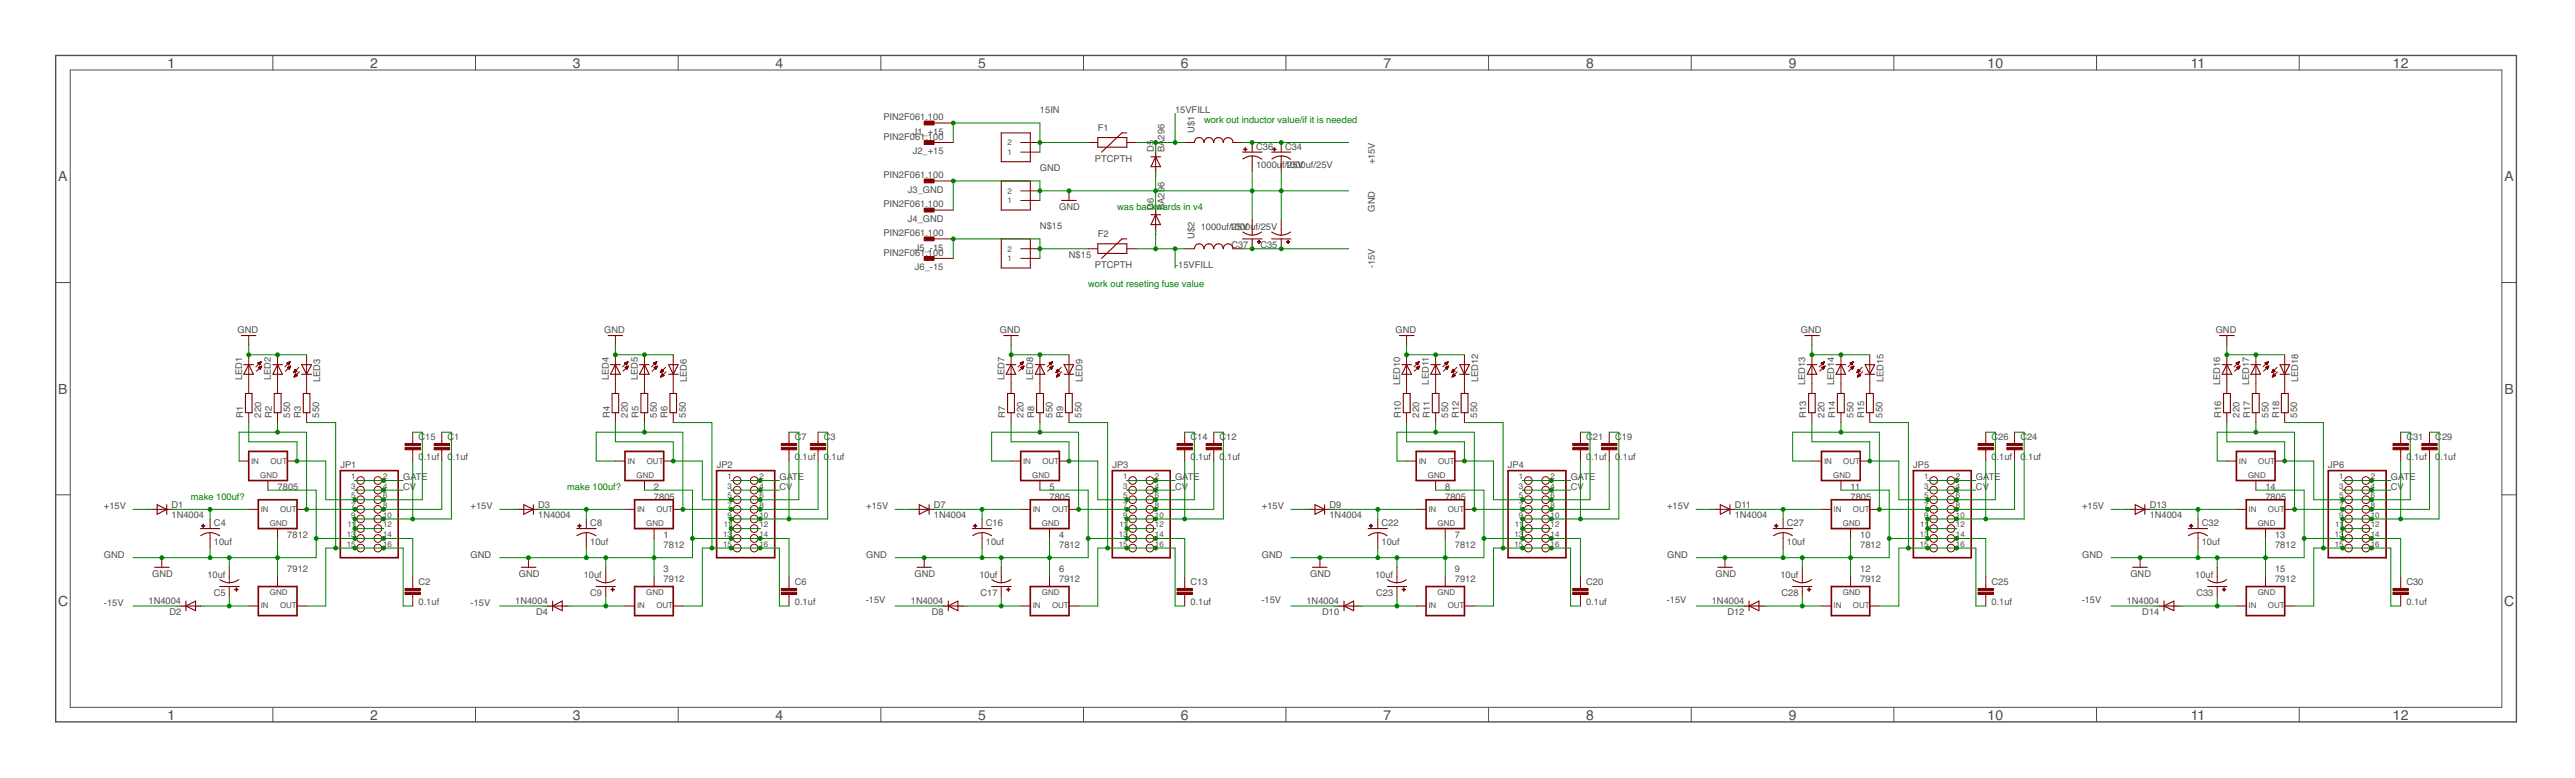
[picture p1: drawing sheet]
<svg xmlns="http://www.w3.org/2000/svg" width="199mm" height="60mm" viewBox="0 0 199 60" stroke-linecap="round" stroke-linejoin="round" font-family="sans-serif">
<defs><g id="words">
<g font-size="1.1" fill="#505050">
<text x="12.9" y="5.2">1</text>
<text x="28.6" y="5.2">2</text>
<text x="44.2" y="5.2">3</text>
<text x="59.9" y="5.2">4</text>
<text x="75.5" y="5.2">5</text>
<text x="91.1" y="5.2">6</text>
<text x="106.8" y="5.2">7</text>
<text x="122.4" y="5.2">8</text>
<text x="138.1" y="5.2">9</text>
<text x="153.4" y="5.2">10</text>
<text x="169.1" y="5.2">11</text>
<text x="184.7" y="5.2">12</text>
<text x="4.5" y="14">A</text>
<text x="193.3" y="14">A</text>
<text x="4.5" y="30.3">B</text>
<text x="193.3" y="30.3">B</text>
<text x="4.5" y="46.7">C</text>
<text x="193.3" y="46.7">C</text>
<text x="12.9" y="55.5">1</text>
<text x="28.6" y="55.5">2</text>
<text x="44.2" y="55.5">3</text>
<text x="59.9" y="55.5">4</text>
<text x="75.5" y="55.5">5</text>
<text x="91.1" y="55.5">6</text>
<text x="106.8" y="55.5">7</text>
<text x="122.4" y="55.5">8</text>
<text x="138.1" y="55.5">9</text>
<text x="153.4" y="55.5">10</text>
<text x="169.1" y="55.5">11</text>
<text x="184.7" y="55.5">12</text>
</g>
<g font-size=".7" fill="#505050">
<text x="68.2" y="9.3">PIN2F061.100</text>
<text x="68.2" y="10.8">PIN2F061.100</text>
<text x="70.4" y="10.4">J1_+15</text>
<text x="70.4" y="11.9">J2_+15</text>
<text x="80.3" y="8.7">15IN</text>
<text x="84.7" y="10.1">F1</text>
<text x="89.1" y="11.7" transform="rotate(-90 89.1 11.7)">D5</text>
<text x="89.9" y="11.7" transform="rotate(-90 89.9 11.7)">BA296</text>
<text x="90.7" y="8.7">15VFILL</text>
<text x="92.2" y="10.2" transform="rotate(-90 92.2 10.2)">U$1</text>
<text x="97" y="11.5">C36</text>
<text x="99.2" y="11.5">C34</text>
<text x="68.2" y="13.7">PIN2F061.100</text>
<text x="68.2" y="16">PIN2F061.100</text>
<text x="70.1" y="14.9">J3_GND</text>
<text x="70.1" y="17.1">J4_GND</text>
<text x="80.3" y="13.2">GND</text>
<text x="80.3" y="17.7">N$15</text>
<text x="81.8" y="16.2">GND</text>
<text x="84.5" y="12.5">PTCPTH</text>
<text x="89.1" y="16.2" transform="rotate(-90 89.1 16.2)">D6</text>
<text x="89.9" y="16.2" transform="rotate(-90 89.9 16.2)">BA296</text>
<text x="92.7" y="17.7">1000uf/12050V0uf/25V</text>
<text x="97" y="13">1000uf/12050V0uf/25V</text>
<text x="106.1" y="16.3" transform="rotate(-90 106.1 16.3)">GND</text>
<text x="106.1" y="12.7" transform="rotate(-90 106.1 12.7)">+15V</text>
<text x="68.2" y="18.2">PIN2F061.100</text>
<text x="68.2" y="19.7">PIN2F061.100</text>
<text x="70.6" y="19.3">J5_-15</text>
<text x="70.6" y="20.8">J6_-15</text>
<text x="82.5" y="19.9">N$15</text>
<text x="84.5" y="20.7">PTCPTH</text>
<text x="84.7" y="18.3">F2</text>
<text x="90.7" y="20.7">-15VFILL</text>
<text x="92.2" y="18.4" transform="rotate(-90 92.2 18.4)">U$2</text>
<text x="95" y="19.1">C37</text>
<text x="97.3" y="19.1">C35</text>
<text x="106.1" y="20.7" transform="rotate(-90 106.1 20.7)">-15V</text>
<text x="18.3" y="25.7">GND</text>
<text x="18.7" y="29.3" transform="rotate(-90 18.7 29.3)">LED1</text>
<text x="20.9" y="29.3" transform="rotate(-90 20.9 29.3)">LED2</text>
<text x="24.7" y="29.4" transform="rotate(-90 24.7 29.4)">LED3</text>
<text x="46.6" y="25.7">GND</text>
<text x="47" y="29.3" transform="rotate(-90 47 29.3)">LED4</text>
<text x="49.2" y="29.3" transform="rotate(-90 49.2 29.3)">LED5</text>
<text x="53" y="29.4" transform="rotate(-90 53 29.4)">LED6</text>
<text x="77.2" y="25.7">GND</text>
<text x="77.5" y="29.3" transform="rotate(-90 77.5 29.3)">LED7</text>
<text x="79.8" y="29.3" transform="rotate(-90 79.8 29.3)">LED8</text>
<text x="83.5" y="29.4" transform="rotate(-90 83.5 29.4)">LED9</text>
<text x="107.7" y="25.7">GND</text>
<text x="108.1" y="29.7" transform="rotate(-90 108.1 29.7)">LED10</text>
<text x="110.3" y="29.6" transform="rotate(-90 110.3 29.6)">LED11</text>
<text x="114.1" y="29.4" transform="rotate(-90 114.1 29.4)">LED12</text>
<text x="139" y="25.7">GND</text>
<text x="139.3" y="29.7" transform="rotate(-90 139.3 29.7)">LED13</text>
<text x="141.6" y="29.7" transform="rotate(-90 141.6 29.7)">LED14</text>
<text x="145.4" y="29.4" transform="rotate(-90 145.4 29.4)">LED15</text>
<text x="171" y="25.7">GND</text>
<text x="171.4" y="29.7" transform="rotate(-90 171.4 29.7)">LED16</text>
<text x="173.6" y="29.7" transform="rotate(-90 173.6 29.7)">LED17</text>
<text x="177.4" y="29.4" transform="rotate(-90 177.4 29.4)">LED18</text>
<text x="18.8" y="32.2" transform="rotate(-90 18.8 32.2)">R1</text>
<text x="20.2" y="32.2" transform="rotate(-90 20.2 32.2)">220</text>
<text x="21" y="32.2" transform="rotate(-90 21 32.2)">R2</text>
<text x="22.4" y="32.2" transform="rotate(-90 22.4 32.2)">550</text>
<text x="23.2" y="32.2" transform="rotate(-90 23.2 32.2)">R3</text>
<text x="24.6" y="32.2" transform="rotate(-90 24.6 32.2)">550</text>
<text x="32.3" y="35.4">0</text>
<text x="32.3" y="33.9">C15</text>
<text x="32.7" y="35.4">.1uf</text>
<text x="34.5" y="35.4">0</text>
<text x="34.5" y="33.9">C</text>
<text x="34.9" y="35.4">.1uf</text>
<text x="35.1" y="33.9">1</text>
<text x="47.1" y="32.2" transform="rotate(-90 47.1 32.2)">R4</text>
<text x="48.5" y="32.2" transform="rotate(-90 48.5 32.2)">220</text>
<text x="49.3" y="32.2" transform="rotate(-90 49.3 32.2)">R5</text>
<text x="50.7" y="32.2" transform="rotate(-90 50.7 32.2)">550</text>
<text x="51.5" y="32.2" transform="rotate(-90 51.5 32.2)">R6</text>
<text x="52.9" y="32.2" transform="rotate(-90 52.9 32.2)">550</text>
<text x="61.4" y="35.4">0</text>
<text x="61.4" y="33.9">C</text>
<text x="61.8" y="35.4">.1uf</text>
<text x="61.9" y="33.9">7</text>
<text x="63.6" y="35.4">0</text>
<text x="63.6" y="33.9">C3</text>
<text x="64" y="35.4">.1uf</text>
<text x="77.6" y="32.2" transform="rotate(-90 77.6 32.2)">R7</text>
<text x="79" y="32.2" transform="rotate(-90 79 32.2)">220</text>
<text x="79.8" y="32.2" transform="rotate(-90 79.8 32.2)">R8</text>
<text x="81.2" y="32.2" transform="rotate(-90 81.2 32.2)">550</text>
<text x="82.1" y="32.2" transform="rotate(-90 82.1 32.2)">R9</text>
<text x="83.5" y="32.2" transform="rotate(-90 83.5 32.2)">550</text>
<text x="91.9" y="35.4">0</text>
<text x="91.9" y="33.9">C14</text>
<text x="92.3" y="35.4">.1uf</text>
<text x="94.1" y="35.4">0</text>
<text x="94.1" y="33.9">C</text>
<text x="94.5" y="35.4">.1uf</text>
<text x="94.6" y="33.9">12</text>
<text x="108.1" y="32.2" transform="rotate(-90 108.1 32.2)">R10</text>
<text x="109.5" y="32.2" transform="rotate(-90 109.5 32.2)">220</text>
<text x="110.4" y="32.2" transform="rotate(-90 110.4 32.2)">R11</text>
<text x="111.8" y="32.2" transform="rotate(-90 111.8 32.2)">550</text>
<text x="112.6" y="32.2" transform="rotate(-90 112.6 32.2)">R12</text>
<text x="114" y="32.2" transform="rotate(-90 114 32.2)">550</text>
<text x="122.4" y="35.4">0</text>
<text x="122.4" y="33.9">C</text>
<text x="122.8" y="35.4">.1uf</text>
<text x="122.9" y="33.9">21</text>
<text x="124.7" y="35.4">0</text>
<text x="124.7" y="33.9">C19</text>
<text x="125.1" y="35.4">.1uf</text>
<text x="139.4" y="32.2" transform="rotate(-90 139.4 32.2)">R13</text>
<text x="140.8" y="32.2" transform="rotate(-90 140.8 32.2)">220</text>
<text x="141.6" y="32.2" transform="rotate(-90 141.6 32.2)">R14</text>
<text x="143.1" y="32.2" transform="rotate(-90 143.1 32.2)">550</text>
<text x="143.9" y="32.2" transform="rotate(-90 143.9 32.2)">R15</text>
<text x="145.3" y="32.2" transform="rotate(-90 145.3 32.2)">550</text>
<text x="153.7" y="35.4">0</text>
<text x="153.7" y="33.9">C</text>
<text x="154.1" y="35.4">.1uf</text>
<text x="154.2" y="33.9">26</text>
<text x="155.9" y="35.4">0</text>
<text x="155.9" y="33.9">C24</text>
<text x="156.3" y="35.4">.1uf</text>
<text x="171.4" y="32.2" transform="rotate(-90 171.4 32.2)">R16</text>
<text x="172.8" y="32.2" transform="rotate(-90 172.8 32.2)">220</text>
<text x="173.7" y="32.2" transform="rotate(-90 173.7 32.2)">R17</text>
<text x="175.1" y="32.2" transform="rotate(-90 175.1 32.2)">550</text>
<text x="175.9" y="32.2" transform="rotate(-90 175.9 32.2)">R18</text>
<text x="177.3" y="32.2" transform="rotate(-90 177.3 32.2)">550</text>
<text x="185.7" y="35.4">0</text>
<text x="185.7" y="33.9">C</text>
<text x="186.1" y="35.4">.1uf</text>
<text x="186.3" y="33.9">31</text>
<text x="188" y="35.4">0</text>
<text x="188" y="33.9">C29</text>
<text x="188.4" y="35.4">.1uf</text>
<text x="8" y="39.3">+15V</text>
<text x="13.2" y="39.9">1N4004</text>
<text x="13.2" y="39.1">D1</text>
<text x="16.5" y="42">10uf</text>
<text x="16.5" y="40.6">C4</text>
<text x="21.4" y="37.8">7805</text>
<text x="22.2" y="41.5">7812</text>
<text x="26.3" y="36.1">JP1</text>
<text x="31.1" y="37.8">CV</text>
<text x="31.1" y="37">GATE</text>
<text x="36.3" y="39.3">+15V</text>
<text x="41.5" y="39.9">1N4004</text>
<text x="41.5" y="39.1">D3</text>
<text x="45.6" y="42">10uf</text>
<text x="45.6" y="40.6">C8</text>
<text x="50.5" y="38.5">7805</text>
<text x="50.5" y="37.8">2</text>
<text x="51.2" y="41.5">1</text>
<text x="55.3" y="36.1">JP2</text>
<text x="60.2" y="37.8">CV</text>
<text x="60.2" y="37">GATE</text>
<text x="66.9" y="39.3">+15V</text>
<text x="72.1" y="39.9">1N4004</text>
<text x="72.1" y="39.1">D7</text>
<text x="76.1" y="42">10uf</text>
<text x="76.1" y="40.6">C16</text>
<text x="81" y="38.5">7805</text>
<text x="81" y="37.8">5</text>
<text x="81.8" y="41.5">4</text>
<text x="85.9" y="36.1">JP3</text>
<text x="90.7" y="37.8">CV</text>
<text x="90.7" y="37">GATE</text>
<text x="97.4" y="39.3">+15V</text>
<text x="102.6" y="39.9">1N4004</text>
<text x="102.6" y="39.1">D9</text>
<text x="106.6" y="42">10uf</text>
<text x="106.6" y="40.6">C22</text>
<text x="111.5" y="38.5">7805</text>
<text x="111.5" y="37.8">8</text>
<text x="112.3" y="41.5">7</text>
<text x="116.4" y="36.1">JP4</text>
<text x="121.2" y="37.8">CV</text>
<text x="121.2" y="37">GATE</text>
<text x="128.7" y="39.3">+15V</text>
<text x="133.9" y="39.9">1N4004</text>
<text x="133.9" y="39.1">D11</text>
<text x="137.9" y="42">10uf</text>
<text x="137.9" y="40.6">C27</text>
<text x="142.8" y="38.5">7805</text>
<text x="142.8" y="37.8">11</text>
<text x="143.6" y="41.5">10</text>
<text x="147.7" y="36.1">JP5</text>
<text x="152.5" y="37.8">CV</text>
<text x="152.5" y="37">GATE</text>
<text x="160.7" y="39.3">+15V</text>
<text x="165.9" y="39.9">1N4004</text>
<text x="165.9" y="39.1">D13</text>
<text x="169.9" y="42">10uf</text>
<text x="169.9" y="40.6">C32</text>
<text x="174.9" y="38.5">7805</text>
<text x="174.9" y="37.8">14</text>
<text x="175.6" y="41.5">13</text>
<text x="179.7" y="36.1">JP6</text>
<text x="184.5" y="37.8">CV</text>
<text x="184.5" y="37">GATE</text>
<text x="8" y="46.7">-15V</text>
<text x="8" y="43">GND</text>
<text x="11.5" y="46.6">1N4004</text>
<text x="11.7" y="44.5">GND</text>
<text x="13.1" y="47.4">D2</text>
<text x="16" y="44.5">10uf</text>
<text x="16.5" y="45.9">C5</text>
<text x="22.2" y="44.1">7912</text>
<text x="32.3" y="46.6">0.1uf</text>
<text x="32.3" y="45.1">C2</text>
<text x="36.3" y="46.7">-15V</text>
<text x="36.3" y="43">GND</text>
<text x="39.8" y="46.6">1N4004</text>
<text x="40" y="44.5">GND</text>
<text x="41.4" y="47.4">D4</text>
<text x="45.1" y="44.5">10uf</text>
<text x="45.5" y="45.9">C9</text>
<text x="51.2" y="42.2">7812</text>
<text x="51.2" y="44.8">7912</text>
<text x="51.2" y="44.1">3</text>
<text x="61.4" y="46.6">0.1uf</text>
<text x="61.4" y="45.1">C6</text>
<text x="66.8" y="46.5">-15V</text>
<text x="66.9" y="43">GND</text>
<text x="70.3" y="46.6">1N4004</text>
<text x="70.6" y="44.5">GND</text>
<text x="71.9" y="47.4">D8</text>
<text x="75.6" y="44.5">10uf</text>
<text x="75.7" y="45.9">C17</text>
<text x="81.8" y="42.2">7812</text>
<text x="81.8" y="44.8">7912</text>
<text x="81.8" y="44.1">6</text>
<text x="91.9" y="46.6">0.1uf</text>
<text x="91.9" y="45.1">C13</text>
<text x="97.4" y="46.5">-15V</text>
<text x="97.4" y="43">GND</text>
<text x="100.8" y="46.6">1N4004</text>
<text x="101.1" y="44.5">GND</text>
<text x="102" y="47.4">D10</text>
<text x="106.1" y="44.5">10uf</text>
<text x="106.2" y="45.9">C23</text>
<text x="112.3" y="42.2">7812</text>
<text x="112.3" y="44.8">7912</text>
<text x="112.3" y="44.1">9</text>
<text x="122.4" y="46.6">0.1uf</text>
<text x="122.4" y="45.1">C20</text>
<text x="128.6" y="46.5">-15V</text>
<text x="128.7" y="43">GND</text>
<text x="132.1" y="46.6">1N4004</text>
<text x="132.4" y="44.5">GND</text>
<text x="133.3" y="47.4">D12</text>
<text x="137.4" y="44.5">10uf</text>
<text x="137.5" y="45.9">C28</text>
<text x="143.6" y="42.2">7812</text>
<text x="143.6" y="44.8">7912</text>
<text x="143.6" y="44.1">12</text>
<text x="153.7" y="46.6">0.1uf</text>
<text x="153.7" y="45.1">C25</text>
<text x="160.7" y="46.5">-15V</text>
<text x="160.7" y="43">GND</text>
<text x="164.1" y="46.6">1N4004</text>
<text x="164.4" y="44.5">GND</text>
<text x="165.4" y="47.4">D14</text>
<text x="169.4" y="44.5">10uf</text>
<text x="169.5" y="45.9">C33</text>
<text x="175.6" y="42.2">7812</text>
<text x="175.6" y="44.8">7912</text>
<text x="175.6" y="44.1">15</text>
<text x="185.7" y="46.6">0.1uf</text>
<text x="185.7" y="45.1">C30</text>
</g>
<g font-size=".7" fill="#008000">
<text x="92.9" y="9.5">work out inductor value/if it is needed</text>
<text x="86.2" y="16.2">was backwards in v4</text>
<text x="84" y="22.1">work out reseting fuse value</text>
<text x="14.7" y="38.5">make 100uf?</text>
<text x="43.8" y="37.8">make 100uf?</text>
</g>
<g font-size=".6" fill="#505050">
<text x="77.8" y="11.9">1</text>
<text x="77.8" y="11.2">2</text>
<text x="77.8" y="15.7">1</text>
<text x="77.8" y="14.9">2</text>
<text x="77.8" y="20.1">1</text>
<text x="77.8" y="19.4">2</text>
<text x="19.4" y="35.7">IN</text>
<text x="20.9" y="35.7">OUT</text>
<text x="48.4" y="35.7">IN</text>
<text x="49.9" y="35.7">OUT</text>
<text x="79" y="35.7">IN</text>
<text x="80.5" y="35.7">OUT</text>
<text x="109.5" y="35.7">IN</text>
<text x="111" y="35.7">OUT</text>
<text x="140.8" y="35.7">IN</text>
<text x="142.3" y="35.7">OUT</text>
<text x="172.8" y="35.7">IN</text>
<text x="174.3" y="35.7">OUT</text>
<text x="20.1" y="36.8">GND</text>
<text x="20.1" y="39.5">IN</text>
<text x="20.8" y="40.5">GND</text>
<text x="21.6" y="39.5">OUT</text>
<text x="26.8" y="41.4">13</text>
<text x="26.8" y="40.7">11</text>
<text x="27.1" y="36.9">1</text>
<text x="27.1" y="37.7">3</text>
<text x="27.1" y="38.4">5</text>
<text x="27.1" y="39.2">7</text>
<text x="27.1" y="39.9">9</text>
<text x="29.6" y="36.9">2</text>
<text x="29.6" y="37.7">4</text>
<text x="29.6" y="38.4">6</text>
<text x="29.6" y="39.2">8</text>
<text x="29.6" y="39.9">10</text>
<text x="29.6" y="40.7">12</text>
<text x="29.6" y="41.4">14</text>
<text x="49.1" y="36.8">GND</text>
<text x="49.2" y="39.5">IN</text>
<text x="49.9" y="40.5">GND</text>
<text x="50.7" y="39.5">OUT</text>
<text x="55.8" y="41.4">13</text>
<text x="55.9" y="40.7">11</text>
<text x="56.2" y="36.9">1</text>
<text x="56.2" y="37.7">3</text>
<text x="56.2" y="38.4">5</text>
<text x="56.2" y="39.2">7</text>
<text x="56.2" y="39.9">9</text>
<text x="58.6" y="36.9">2</text>
<text x="58.6" y="37.7">4</text>
<text x="58.6" y="38.4">6</text>
<text x="58.6" y="39.2">8</text>
<text x="58.6" y="39.9">10</text>
<text x="58.6" y="40.7">12</text>
<text x="58.6" y="41.4">14</text>
<text x="79.7" y="36.8">GND</text>
<text x="79.7" y="39.5">IN</text>
<text x="80.4" y="40.5">GND</text>
<text x="81.2" y="39.5">OUT</text>
<text x="86.4" y="41.4">13</text>
<text x="86.4" y="40.7">11</text>
<text x="86.7" y="36.9">1</text>
<text x="86.7" y="37.7">3</text>
<text x="86.7" y="38.4">5</text>
<text x="86.7" y="39.2">7</text>
<text x="86.7" y="39.9">9</text>
<text x="89.1" y="36.9">2</text>
<text x="89.1" y="37.7">4</text>
<text x="89.1" y="38.4">6</text>
<text x="89.1" y="39.2">8</text>
<text x="89.1" y="39.9">10</text>
<text x="89.1" y="40.7">12</text>
<text x="89.1" y="41.4">14</text>
<text x="110.2" y="36.8">GND</text>
<text x="110.2" y="39.5">IN</text>
<text x="111" y="40.5">GND</text>
<text x="111.7" y="39.5">OUT</text>
<text x="116.9" y="41.4">13</text>
<text x="116.9" y="40.7">11</text>
<text x="117.2" y="36.9">1</text>
<text x="117.2" y="37.7">3</text>
<text x="117.2" y="38.4">5</text>
<text x="117.2" y="39.2">7</text>
<text x="117.2" y="39.9">9</text>
<text x="119.7" y="36.9">2</text>
<text x="119.7" y="37.7">4</text>
<text x="119.7" y="38.4">6</text>
<text x="119.7" y="39.2">8</text>
<text x="119.7" y="39.9">10</text>
<text x="119.7" y="40.7">12</text>
<text x="119.7" y="41.4">14</text>
<text x="141.5" y="36.8">GND</text>
<text x="141.5" y="39.5">IN</text>
<text x="142.2" y="40.5">GND</text>
<text x="143" y="39.5">OUT</text>
<text x="148.2" y="41.4">13</text>
<text x="148.2" y="40.7">11</text>
<text x="148.5" y="36.9">1</text>
<text x="148.5" y="37.7">3</text>
<text x="148.5" y="38.4">5</text>
<text x="148.5" y="39.2">7</text>
<text x="148.5" y="39.9">9</text>
<text x="151" y="36.9">2</text>
<text x="151" y="37.7">4</text>
<text x="151" y="38.4">6</text>
<text x="151" y="39.2">8</text>
<text x="151" y="39.9">10</text>
<text x="151" y="40.7">12</text>
<text x="151" y="41.4">14</text>
<text x="173.5" y="36.8">GND</text>
<text x="173.6" y="39.5">IN</text>
<text x="174.3" y="40.5">GND</text>
<text x="175" y="39.5">OUT</text>
<text x="180.2" y="41.4">13</text>
<text x="180.2" y="40.7">11</text>
<text x="180.5" y="36.9">1</text>
<text x="180.5" y="37.7">3</text>
<text x="180.5" y="38.4">5</text>
<text x="180.5" y="39.2">7</text>
<text x="180.5" y="39.9">9</text>
<text x="183" y="36.9">2</text>
<text x="183" y="37.7">4</text>
<text x="183" y="38.4">6</text>
<text x="183" y="39.2">8</text>
<text x="183" y="39.9">10</text>
<text x="183" y="40.7">12</text>
<text x="183" y="41.4">14</text>
<text x="20.1" y="46.9">IN</text>
<text x="20.8" y="45.9">GND</text>
<text x="21.6" y="46.9">OUT</text>
<text x="26.8" y="42.1">15</text>
<text x="29.6" y="42.1">16</text>
<text x="49.2" y="46.9">IN</text>
<text x="49.9" y="45.9">GND</text>
<text x="50.7" y="46.9">OUT</text>
<text x="55.8" y="42.1">15</text>
<text x="58.6" y="42.1">16</text>
<text x="79.7" y="46.9">IN</text>
<text x="80.4" y="45.9">GND</text>
<text x="81.2" y="46.9">OUT</text>
<text x="86.4" y="42.1">15</text>
<text x="89.1" y="42.1">16</text>
<text x="110.2" y="46.9">IN</text>
<text x="111" y="45.9">GND</text>
<text x="111.7" y="46.9">OUT</text>
<text x="116.9" y="42.1">15</text>
<text x="119.7" y="42.1">16</text>
<text x="141.5" y="46.9">IN</text>
<text x="142.2" y="45.9">GND</text>
<text x="143" y="46.9">OUT</text>
<text x="148.2" y="42.1">15</text>
<text x="151" y="42.1">16</text>
<text x="173.6" y="46.9">IN</text>
<text x="174.3" y="45.9">GND</text>
<text x="175" y="46.9">OUT</text>
<text x="180.2" y="42.1">15</text>
<text x="183" y="42.1">16</text>
</g>
</g></defs>
<path d="M4.3 4.3h189.9v51.3h-189.9z" fill="none" stroke="#505050" stroke-width=".11"/>
<g fill="none" stroke="#505050" stroke-width=".08">
<path d="M5.4 5.4h187.7v49.1h-187.7zM21.1 4.3v1.1M36.7 4.3v1.1M52.3 4.3v1.1M68 4.3v1.1M83.6 4.3v1.1M99.3 4.3v1.1M114.9 4.3v1.1M130.5 4.3v1.1M146.2 4.3v1.1M161.8 4.3v1.1M177.5 4.3v1.1"/>
<path d="M4.3 21.8h1.1M4.3 38.1h1.1M193.1 21.8h1.1M193.1 38.1h1.1M21.1 54.5v1.1M36.7 54.5v1.1M52.3 54.5v1.1M68 54.5v1.1M83.6 54.5v1.1M99.3 54.5v1.1M114.9 54.5v1.1M130.5 54.5v1.1"/>
<path d="M146.2 54.5v1.1M161.8 54.5v1.1M177.5 54.5v1.1"/>
</g>
<g fill="none" stroke="#800000" stroke-width=".13">
<path d="M19.2 34.8h3v2.2h-3zM19.9 38.5h3v2.2h-3zM26.3 36.3h4.4v6.7h-4.4zM48.2 34.8h3v2.2h-3zM49 38.5h3v2.2h-3zM55.3 36.3h4.5v6.7h-4.5zM78.8 34.8h3v2.2h-3zM79.5 38.5h3v2.2h-3zM85.9 36.3h4.4v6.7h-4.4zM109.3 34.8h3v2.2h-3zM110.1 38.5h2.9v2.2h-2.9zM116.4 36.3h4.5v6.7h-4.5z"/>
<path d="M140.6 34.8h3v2.2h-3zM141.4 38.5h2.9v2.2h-2.9zM147.7 36.3h4.4v6.7h-4.4zM172.6 34.8h3v2.2h-3zM173.4 38.5h2.9v2.2h-2.9zM179.7 36.3h4.5v6.7h-4.5zM19.9 45.2h3v2.3h-3zM49 45.2h3v2.3h-3zM79.5 45.2h3v2.3h-3zM110.1 45.2h2.9v2.3h-2.9zM141.4 45.2h2.9v2.3h-2.9zM173.4 45.2h2.9v2.3h-2.9z"/>
</g>
<g fill="none" stroke="#800000" stroke-width=".08">
<path d="M72.1 11h1.5M72.1 18.4h1.5M72.1 13.9h1.5M72.1 16.2h1.5M72.1 19.9h1.5M72.1 9.5h1.5M77.3 10.2h2.2v2.3h-2.2zM77.3 18.4h2.2v2.3h-2.2zM77.3 13.9h2.2v2.3h-2.2zM78.8 11h1.5M78.8 19.2h1.5M78.8 15.5h1.5"/>
<path d="M78.8 11.7h1.5M78.8 14.7h1.5M78.8 19.9h1.5M81.9 15.5h1.2M82.5 14.7v.8M84 11h.7M84 19.2h.7M84.7 10.6h2.3v.7h-2.3zM84.7 18.8h2.3v.7h-2.3zM87 10.2h-.4l-1.6 1.5M87 11h.7M87 18.4h-.4l-1.6 1.5"/>
<path d="M87 19.2h.7M88.8 12.1h.8M88.8 16.6h.8M89.2 12.1l.4 .7h-.8zM89.2 11.7v1.5M89.2 16.2v1.5M89.2 16.6l.4 .7h-.8zM91.4 11h.8a.37 .37 0 0 1 .4-.4 .37 .37 0 0 1 .3 .4 .38 .38 0 0 1 .4-.4 .38 .38 0 0 1 .4 .4 .37 .37 0 0 1 .4-.4 .37 .37 0 0 1 .3 .4 .37 .37 0 0 1 .4-.4 .37 .37 0 0 1 .4 .4h.7M91.4 19.2h.8a.37 .37 0 0 1 .4-.4 .37 .37 0 0 1 .3 .4 .38 .38 0 0 1 .4-.4 .38 .38 0 0 1 .4 .4 .37 .37 0 0 1 .4-.4 .37 .37 0 0 1 .3 .4 .37 .37 0 0 1 .4-.4 .37 .37 0 0 1 .4 .4h.7M95.9 18.4h1.5M95.9 11.7h1.5M95.9 17.9l.7 .2"/>
<path d="M96.6 12h.3l.5 .3M96.6 12l-.7 .3M96.6 16.9v1.2l.8-.2M96.6 11v.7M96.6 12v1.2M96.6 18.4v.8M98.1 17.9l.8 .2M98.1 18.4h1.5M98.1 11.7h1.5M98.9 12l.5 .1 .2 .2M98.9 12l-.7 .3M98.9 16.9v1.2l.7-.2"/>
<path d="M98.9 11v.7M98.9 12v1.2M98.9 18.4v.8M11.7 39.3h1.5M12.1 38.9l.8 .4-.8 .3zM12.9 38.9v.7M18.5 35.5h.7M18.6 25.9h1.1M18.8 28.1h.8M18.9 30.3h.6v1.5h-.6zM19.2 39.3h.7M19.2 28.1l.4 .8h-.8z"/>
<path d="M19.2 25.9v.7M19.2 27.3v3M19.2 31.8v.8M19.9 28l.3-.1-.2 .2zM19.9 28h.2M20 28.3h.2M20 28h.1M20 28.1h.1M20 28.4h.1M20.1 28.3h.1M20.1 28h-.2M20.1 27.9h.1"/>
<path d="M20.2 27.9h-.2M20.2 27.9l-.5 .4M20.2 28.2h.1M20.2 28.2l-.4 .4M20.2 28.2l-.1 .3-.2-.2M20.2 28.2l-.3 .1M20.7 37v.8M21.1 28.1h.7M21.2 30.3h.5v1.5h-.5zM21.4 27.3v3M21.4 31.8v.8M21.4 28.1l.4 .8h-.7z"/>
<path d="M22.1 28l.3-.1-.1 .2zM22.2 28h.2M22.2 35.5h.7M22.2 28.3h.2M22.2 28h.1M22.2 28.4h.2M22.2 28.1h.1M22.3 28.1h.1M22.3 27.9h.1M22.3 28.4h.1M22.4 28.3h.1M22.4 27.9h.1"/>
<path d="M22.4 28.2h.1M22.4 27.9l-.4 .4M22.4 28.3h-.2M22.4 28.2l-.4 .4M22.4 28.2l-.1 .3-.1-.2M22.4 28.2l-.2 .1M22.7 28.7h.1M22.7 28.6h.2M22.7 29.1h.1M22.7 29h.1M22.7 28.5h.1M22.7 29h.2"/>
<path d="M22.8 28.7h-.1M22.8 28.5h.1M22.8 28.9h.1M22.8 28.5l.1 .1-.3 .1zM22.8 28.8h.1M22.8 28.8l.2 .2-.3 .1zM22.9 28.6l-.2 .1M22.9 39.3h.8M23.1 28.3l-.5 .4M23.1 28.7l-.4 .4M23.3 28.1h.7l-.3 .8zM23.3 28.9h.7"/>
<path d="M23.4 30.3h.5v1.5h-.5zM23.7 27.3v3M23.7 31.8v.8M27.4 37h.2M27.4 37.8h.2M27.4 38.5h.2M27.4 39.3h.2M29.5 37h.1M29.5 37.8h.1M29.5 38.5h.1M29.5 39.3h.1M31.9 33.3v.9"/>
<path d="M31.9 34.6v.9M34.1 33.3v.9M34.1 34.6v.9M40 39.3h1.5M40.4 38.9l.8 .4-.8 .3zM41.2 38.9v.7M46.9 25.9h1.1M47.1 28.1h.8M47.2 30.3h.6v1.5h-.6zM47.5 35.5h.7M47.5 28.1l.4 .8h-.8zM47.5 25.9v.7"/>
<path d="M47.5 27.3v3M47.5 31.8v.8M48.2 39.3h.8M48.2 28h.2M48.2 28.3l.3-.1-.1 .3zM48.3 28.3h.2M48.3 28h.1M48.3 28.1h.1M48.3 28.4h.1M48.3 27.9h.2M48.4 28.3h.1M48.4 28h-.2"/>
<path d="M48.4 27.9h.1M48.5 28.2h.1M48.5 27.9l-.5 .4M48.5 27.9l-.2 .2-.1-.1M48.5 27.9l-.3 .1M48.5 28.2l-.4 .4M49.4 28.1h.7M49.5 30.3h.5v1.5h-.5zM49.7 27.3v3M49.7 31.8v.8M49.7 37v.8M49.7 28.1l.4 .8h-.7z"/>
<path d="M50.4 28l.3-.1-.1 .2zM50.5 28h.2M50.5 28.3h.2M50.5 28h.1M50.5 28.1h.1M50.5 28.4h.2M50.6 28.1h.1M50.6 28.4h.1M50.7 28.3h.1M50.7 27.9h.1M50.7 28.2h.1M50.7 27.9h-.1"/>
<path d="M50.7 27.9l-.4 .4M50.7 28.3h-.2M50.7 28.2l-.4 .4M50.7 28.2l-.1 .3-.1-.2M50.7 28.2l-.2 .1M51 28.7h.1M51 28.6h.2M51 29.1h.1M51 29h.1M51 29h.2M51.1 28.7h-.1M51.1 28.5h.1"/>
<path d="M51.1 28.9h.1M51.1 28.5l.1 .1-.2 .1zM51.1 28.8h.1M51.1 28.8l.2 .2-.3 .1zM51.2 28.6l-.2 .1M51.2 35.5h.8M51.4 28.3l-.4 .4M51.4 28.7l-.4 .4M51.6 28.1h.7l-.3 .8zM51.6 28.9h.7M51.7 30.3h.5v1.5h-.5zM52 39.3h.7"/>
<path d="M52 27.3v3M52 31.8v.8M56.4 37h.2M56.4 37.8h.2M56.4 38.5h.2M56.4 39.3h.2M58.5 37h.2M58.5 37.8h.2M58.5 38.5h.2M58.5 39.3h.2M60.9 33.3v.9M60.9 34.6v.9"/>
<path d="M63.1 33.3v.9M63.1 34.6v.9M70.6 39.3h1.5M71 38.9l.7 .4-.7 .3zM71.7 38.9v.7M77.5 25.9h1.1M77.7 28.1h.7M77.8 30.3h.5v1.5h-.5zM78 35.5h.8M78 28.1l.4 .8h-.7zM78 25.9v.7M78 27.3v3"/>
<path d="M78 31.8v.8M78.8 28h.2M78.8 39.3h.7M78.8 28h.1M78.8 28.3l.2-.1-.1 .3zM78.8 28.3h.2M78.8 28.1h.1M78.8 28.4h.2M78.9 28.1h.1M78.9 28.4h.1M79 28.3h.1M79 27.9h.1"/>
<path d="M79 27.9h-.1M79 27.9l-.4 .4M79 27.9l-.1 .2-.2-.1M79 27.9l-.3 .1M79 28.3h-.2M79 28.2h.1M79 28.2l-.4 .4M79.9 28.1h.7M80 30.3h.5v1.5h-.5zM80.3 28.1l.3 .8h-.7zM80.3 27.3v3M80.3 31.8v.8"/>
<path d="M80.3 37v.8M81 28h.2M81 28.3l.3-.1-.1 .3zM81 28.3h.2M81.1 28.4h.1M81.1 28.1h.1M81.1 27.9h.1M81.2 28.3h.1M81.2 28h-.2M81.2 27.9h.1M81.2 28.2h.1M81.2 27.9l-.4 .4"/>
<path d="M81.2 27.9l-.1 .2-.1-.1M81.2 27.9l-.2 .1M81.3 28.3h-.2M81.3 28.2l-.4 .4M81.5 28.7h.1M81.5 29.1h.1M81.6 28.6h.1M81.6 29h.1M81.6 28.7h-.1M81.6 28.5h.1M81.6 29h.2M81.6 28.9h.2"/>
<path d="M81.6 28.9h.1M81.6 28.5l.2 .1-.3 .1zM81.6 28.8h.1M81.7 28.6l-.2 .1M81.8 35.5h.7M81.8 29l-.2-.2-.1 .3M81.8 29l-.3 .1M81.9 28.3l-.4 .4M81.9 28.7l-.4 .4M82.1 28.1h.8l-.4 .8zM82.1 28.9h.8M82.2 30.3h.6v1.5h-.6z"/>
<path d="M82.5 39.3h.7M82.5 27.3v3M82.5 31.8v.8M87 37h.1M87 37.8h.1M87 38.5h.1M87 39.3h.1M89 37h.2M89 37.8h.2M89 38.5h.2M89 39.3h.2M91.4 33.3v.9"/>
<path d="M91.4 34.6v.9M93.7 33.3v.9M93.7 34.6v.9M101.1 39.3h1.5M101.5 38.9l.7 .4-.7 .3zM102.2 38.9v.7M108 25.9h1.1M108.2 28.1h.7M108.3 30.3h.5v1.5h-.5zM108.6 35.5h.7M108.6 28.1l.3 .8h-.7zM108.6 25.9v.7"/>
<path d="M108.6 27.3v3M108.6 31.8v.8M109.3 39.3h.8M109.3 28h.2M109.3 28.3l.3-.1-.1 .3zM109.3 28.3h.2M109.4 28.4h.1M109.4 28.1h.1M109.4 27.9h.1M109.5 28.3h.1M109.5 28h-.2M109.5 27.9h.1"/>
<path d="M109.5 28.2h.1M109.5 27.9l-.4 .4M109.5 27.9l-.1 .2-.1-.1M109.5 27.9l-.2 .1M109.6 28.3h-.2M109.6 28.2l-.4 .4M110.4 28.1h.8M110.6 30.3h.5v1.5h-.5zM110.8 28.1l.4 .8h-.8zM110.8 27.3v3M110.8 31.8v.8M110.8 37v.8"/>
<path d="M111.5 28l.3-.1-.1 .2zM111.5 28h.2M111.5 28.3l.3-.1-.1 .3zM111.6 28.3h.2M111.6 28h.1M111.6 28.1h.1M111.6 28.4h.1M111.7 28.4h.1M111.7 28.3h.1M111.7 28h-.2M111.7 27.9h.1M111.8 27.9h-.2"/>
<path d="M111.8 28.2h.1M111.8 27.9l-.4 .4M111.8 28.2l-.4 .4M112.1 28.7h.1M112.1 28.6h.2M112.1 29.1h.1M112.1 29h.1M112.1 28.6h.1M112.1 29h.2M112.1 28.7h-.1M112.1 28.5h.1M112.1 28.9h.2"/>
<path d="M112.1 28.5l.2 .1-.3 .1zM112.2 28.9h.1M112.2 28.8h.1M112.3 28.6l-.2 .1M112.3 35.5h.7M112.3 29l-.1-.2-.1 .3M112.3 29l-.2 .1M112.4 28.3l-.4 .4M112.5 28.7l-.4 .4M112.7 28.1h.7l-.4 .8zM112.7 28.9h.7M112.8 30.3h.5v1.5h-.5z"/>
<path d="M113 39.3h.8M113 27.3v3M113 31.8v.8M117.5 37h.2M117.5 37.8h.2M117.5 38.5h.2M117.5 39.3h.2M119.6 37h.1M119.6 37.8h.1M119.6 38.5h.1M119.6 39.3h.1M122 33.3v.9"/>
<path d="M122 34.6v.9M124.2 33.3v.9M124.2 34.6v.9M132.4 39.3h1.5M132.8 38.9l.7 .4-.7 .3zM133.5 38.9v.7M139.3 25.9h1.1M139.5 28.1h.7M139.6 30.3h.5v1.5h-.5zM139.8 35.5h.8M139.8 28.1l.4 .8h-.7zM139.8 25.9v.7"/>
<path d="M139.8 27.3v3M139.8 31.8v.8M140.6 39.3h.8M140.6 28h.2M140.6 28.3l.3-.1-.2 .3zM140.6 28.3h.2M140.6 28h.1M140.6 28.1h.1M140.7 28.4h.1M140.7 28.3h.1M140.7 27.9h.1M140.7 28.1h.1"/>
<path d="M140.8 28.3h.1M140.8 28h-.2M140.8 27.9h.1M140.8 28.2h.1M140.8 27.9l-.4 .4M140.8 27.9l-.1 .2-.1-.1M140.8 27.9l-.2 .1M140.9 28.2l-.5 .4M141.7 28.1h.8M141.8 30.3h.5v1.5h-.5zM142.1 28.1l.4 .8h-.8zM142.1 27.3v3"/>
<path d="M142.1 31.8v.8M142.1 37v.8M142.8 28h.2M142.8 28.3l.3-.1-.1 .3zM142.9 28.3h.1M142.9 28h.1M142.9 28.1h.1M142.9 28.4h.1M142.9 28.3h.2M143 28.3h.1M143 27.9h.1M143 27.9h-.1"/>
<path d="M143 27.9l-.4 .4M143 27.9l-.1 .2-.1-.1M143 27.9l-.2 .1M143.1 28.2h.1M143.1 28.2l-.4 .4M143.3 28.7h.1M143.4 28.6h.2M143.4 29.1h.1M143.4 29h.1M143.4 28.6h.1M143.4 29h.2M143.4 28.7h-.1"/>
<path d="M143.4 28.5h.1M143.4 28.9h.2M143.4 28.9h.1M143.4 28.5l.2 .1-.3 .1zM143.4 28.8h.1M143.5 28.8l.1 .2-.2 .1zM143.6 28.6l-.3 .1M143.6 35.5h.7M143.7 28.3l-.4 .4M143.8 28.7l-.4 .4M144 28.1h.7l-.4 .8zM144 28.9h.7"/>
<path d="M144.1 30.3h.5v1.5h-.5zM144.3 39.3h.8M144.3 27.3v3M144.3 31.8v.8M148.8 37h.1M148.8 37.8h.1M148.8 38.5h.1M148.8 39.3h.1M150.9 37h.1M150.9 37.8h.1M150.9 38.5h.1M150.9 39.3h.1"/>
<path d="M153.3 33.3v.9M153.3 34.6v.9M155.5 33.3v.9M155.5 34.6v.9M164.4 39.3h1.5M164.8 38.9l.7 .4-.7 .3zM165.5 38.9v.7M171.3 25.9h1.1M171.5 28.1h.8M171.6 30.3h.5v1.5h-.5zM171.9 35.5h.7M171.9 28.1l.4 .8h-.8z"/>
<path d="M171.9 25.9v.7M171.9 27.3v3M171.9 31.8v.8M172.6 39.3h.8M172.6 28h.2M172.6 28.3l.3-.1-.1 .3zM172.6 28.3h.2M172.7 28h.1M172.7 28.4h.1M172.7 28.1h.1M172.7 27.9h.1M172.8 28.3h.1"/>
<path d="M172.8 28h-.2M172.8 27.9h.1M172.8 28.2h.1M172.8 27.9l-.4 .4M172.8 27.9l-.1 .2-.1-.1M172.8 27.9l-.2 .1M172.9 28.3h-.2M172.9 28.2l-.4 .4M173.7 28.1h.8M173.8 30.3h.6v1.5h-.6zM174.1 28.1l.4 .8h-.8zM174.1 27.3v3"/>
<path d="M174.1 31.8v.8M174.1 37v.8M174.8 28l.3-.1-.1 .2zM174.8 28h.2M174.9 28h.1M174.9 28.3h.2M174.9 28.1h.1M174.9 28.4h.1M175 28.4h.1M175 28.3h.1M175 27.9h.1M175.1 27.9h-.2"/>
<path d="M175.1 28.2h.1M175.1 27.9l-.4 .4M175.1 28.2l-.4 .4M175.1 28.2l-.1 .3-.1-.2M175.1 28.2l-.2 .1M175.4 28.7h.1M175.4 28.6h.2M175.4 29.1h.1M175.4 29h.1M175.4 29h.2M175.4 28.7h-.1M175.4 28.5h.1"/>
<path d="M175.4 28.9h.2M175.5 28.9h.1M175.5 28.5l.1 .1-.3 .1zM175.5 28.8h.1M175.5 28.8l.1 .2-.2 .1zM175.6 28.6l-.2 .1M175.6 35.5h.7M175.7 28.3l-.4 .4M175.8 28.7l-.4 .4M176 28.1h.7l-.4 .8zM176 28.9h.7M176.1 30.3h.5v1.5h-.5z"/>
<path d="M176.3 39.3h.8M176.3 27.3v3M176.3 31.8v.8M180.8 37h.2M180.8 37.8h.2M180.8 38.5h.2M180.8 39.3h.2M182.9 37h.1M182.9 37.8h.1M182.9 38.5h.1M182.9 39.3h.1M185.3 33.3v.9"/>
<path d="M185.3 34.6v.9M187.5 33.3v.9M187.5 34.6v.9M11.9 43.7h1.2M12.5 43v.7M14 46.7h1.5M14.4 46.7l.7-.4v.8zM14.4 46.3v.8M15.5 40.7h1.5M15.5 41.3l.7-.2v1.1M16.2 41l.8 .3M16.2 40v.7"/>
<path d="M17 45.2h1.5M17 44.7l.7 .2M17.7 43.7v1.2h.3l.4-.2M17.7 45.2v.8M19.2 46.7h.7M21.4 40.7v.8M21.4 44.5v.7M22.9 46.7h.8M27.4 40h.2M27.4 40.7h.2M27.4 41.5h.2M27.4 42.2h.2"/>
<path d="M29.5 40h.1M29.5 40.7h.1M29.5 41.5h.1M29.5 42.2h.1M31.9 44.5v.9M31.9 45.8v.9M40.2 43.7h1.2M40.8 43v.7M42.3 46.7h1.5M42.7 46.7l.7-.4v.8zM42.7 46.3v.8M44.5 40.7h1.5"/>
<path d="M44.5 41.3l.8-.2v1.1M45.3 41l.7 .3M45.3 40v.7M46 44.7l.8 .2M46 45.2h1.5M46.8 43.7v1.2l.7-.2M46.8 45.2v.8M48.2 46.7h.8M50.5 40.7v.8M50.5 44.5v.7M52 46.7h.7M56.4 40h.2"/>
<path d="M56.4 40.7h.2M56.4 41.5h.2M56.4 42.2h.2M58.5 40h.2M58.5 40.7h.2M58.5 41.5h.2M58.5 42.2h.2M60.9 44.5v.9M60.9 45.8v.9M70.8 43.7h1.1M71.3 43v.7M72.8 46.7h1.5"/>
<path d="M73.2 46.7l.7-.4v.8zM73.2 46.3v.8M75.1 40.7h1.4M75.1 41.3l.7-.2v1.1M75.8 41l.7 .3M75.8 40v.7M76.5 45.2h1.5M76.6 44.7l.7 .2M77.3 43.7v1.2h.3l.4-.2M77.3 45.2v.8M78.8 46.7h.7M81 40.7v.8"/>
<path d="M81 44.5v.7M82.5 46.7h.7M87 40h.1M87 40.7h.1M87 41.5h.1M87 42.2h.1M89 40h.2M89 40.7h.2M89 41.5h.2M89 42.2h.2M91.4 44.5v.9M91.4 45.8v.9"/>
<path d="M101.3 43.7h1.1M101.9 43v.7M103.4 46.7h1.4M103.7 46.7l.8-.4v.8zM103.7 46.3v.8M105.6 40.7h1.5M105.6 41.3l.7-.2v1.1M106.3 41l.8 .3M106.3 40v.7M107.1 45.2h1.5M107.1 44.7l.7 .2M107.8 43.7v1.2l.7-.2"/>
<path d="M107.8 45.2v.8M109.3 46.7h.8M111.5 40.7v.8M111.5 44.5v.7M113 46.7h.8M117.5 40h.2M117.5 40.7h.2M117.5 41.5h.2M117.5 42.2h.2M119.6 40h.1M119.6 40.7h.1M119.6 41.5h.1"/>
<path d="M119.6 42.2h.1M122 44.5v.9M122 45.8v.9M132.6 43.7h1.1M133.1 43v.7M134.6 46.7h1.5M135 46.7l.8-.4v.8zM135 46.3v.8M136.9 40.7h1.5M136.9 41.3l.5-.2h.2v1.1M137.6 41l.7 .3M137.6 40v.7"/>
<path d="M138.4 44.7l.7 .2M138.4 45.2h1.4M139.1 43.7v1.2l.7-.2M139.1 45.2v.8M140.6 46.7h.8M142.8 40.7v.8M142.8 44.5v.7M144.3 46.7h.8M148.8 40h.1M148.8 40.7h.1M148.8 41.5h.1M148.8 42.2h.1"/>
<path d="M150.9 40h.1M150.9 40.7h.1M150.9 41.5h.1M150.9 42.2h.1M153.3 44.5v.9M153.3 45.8v.9M164.6 43.7h1.1M165.2 43v.7M166.7 46.7h1.4M167 46.7l.8-.4v.8zM167 46.3v.8M168.9 40.7h1.5"/>
<path d="M168.9 41.3l.8-.2v1.1M169.7 41l.7 .3M169.7 40v.7M170.4 45.2h1.5M170.4 44.7l.7 .2M171.1 43.7v1.2l.8-.2M171.1 45.2v.8M172.6 46.7h.8M174.9 40.7v.8M174.9 44.5v.7M176.3 46.7h.8M180.8 40h.2"/>
<path d="M180.8 40.7h.2M180.8 41.5h.2M180.8 42.2h.2M182.9 40h.1M182.9 40.7h.1M182.9 41.5h.1M182.9 42.2h.1M185.3 44.5v.9M185.3 45.8v.9"/>
<circle cx="27.8" cy="37" r=".3"/>
<circle cx="27.8" cy="37.8" r=".3"/>
<circle cx="27.8" cy="39.3" r=".3"/>
<circle cx="27.8" cy="38.5" r=".3"/>
<circle cx="29.2" cy="37" r=".3"/>
<circle cx="29.2" cy="37.8" r=".3"/>
<circle cx="29.2" cy="38.5" r=".3"/>
<circle cx="29.2" cy="39.3" r=".3"/>
<circle cx="56.9" cy="37" r=".3"/>
<circle cx="56.9" cy="37.8" r=".3"/>
<circle cx="56.9" cy="39.3" r=".3"/>
<circle cx="56.9" cy="38.5" r=".3"/>
<circle cx="58.2" cy="37.8" r=".3"/>
<circle cx="58.2" cy="38.5" r=".3"/>
<circle cx="58.2" cy="39.3" r=".3"/>
<circle cx="58.2" cy="37" r=".3"/>
<circle cx="87.4" cy="38.5" r=".3"/>
<circle cx="87.4" cy="39.3" r=".3"/>
<circle cx="87.4" cy="37" r=".3"/>
<circle cx="87.4" cy="37.8" r=".3"/>
<circle cx="88.8" cy="37" r=".3"/>
<circle cx="88.8" cy="37.8" r=".3"/>
<circle cx="88.8" cy="38.5" r=".3"/>
<circle cx="88.8" cy="39.3" r=".3"/>
<circle cx="118" cy="37.8" r=".3"/>
<circle cx="118" cy="39.3" r=".3"/>
<circle cx="118" cy="38.5" r=".3"/>
<circle cx="118" cy="37" r=".3"/>
<circle cx="119.3" cy="39.3" r=".3"/>
<circle cx="119.3" cy="37" r=".3"/>
<circle cx="119.3" cy="37.8" r=".3"/>
<circle cx="119.3" cy="38.5" r=".3"/>
<circle cx="149.2" cy="39.3" r=".3"/>
<circle cx="149.2" cy="37" r=".3"/>
<circle cx="149.2" cy="38.5" r=".3"/>
<circle cx="149.2" cy="37.8" r=".3"/>
<circle cx="150.6" cy="37" r=".3"/>
<circle cx="150.6" cy="37.8" r=".3"/>
<circle cx="150.6" cy="38.5" r=".3"/>
<circle cx="150.6" cy="39.3" r=".3"/>
<circle cx="181.3" cy="37.8" r=".3"/>
<circle cx="181.3" cy="37" r=".3"/>
<circle cx="181.3" cy="38.5" r=".3"/>
<circle cx="181.3" cy="39.3" r=".3"/>
<circle cx="182.6" cy="37.8" r=".3"/>
<circle cx="182.6" cy="37" r=".3"/>
<circle cx="182.6" cy="38.5" r=".3"/>
<circle cx="182.6" cy="39.3" r=".3"/>
<circle cx="27.8" cy="40.7" r=".3"/>
<circle cx="27.8" cy="41.5" r=".3"/>
<circle cx="27.8" cy="42.2" r=".3"/>
<circle cx="27.8" cy="40" r=".3"/>
<circle cx="29.2" cy="41.5" r=".3"/>
<circle cx="29.2" cy="40" r=".3"/>
<circle cx="29.2" cy="40.7" r=".3"/>
<circle cx="29.2" cy="42.2" r=".3"/>
<circle cx="56.9" cy="41.5" r=".3"/>
<circle cx="56.9" cy="40" r=".3"/>
<circle cx="56.9" cy="42.2" r=".3"/>
<circle cx="56.9" cy="40.7" r=".3"/>
<circle cx="58.2" cy="42.2" r=".3"/>
<circle cx="58.2" cy="40.7" r=".3"/>
<circle cx="58.2" cy="41.5" r=".3"/>
<circle cx="58.2" cy="40" r=".3"/>
<circle cx="87.4" cy="40.7" r=".3"/>
<circle cx="87.4" cy="42.2" r=".3"/>
<circle cx="87.4" cy="40" r=".3"/>
<circle cx="87.4" cy="41.5" r=".3"/>
<circle cx="88.8" cy="41.5" r=".3"/>
<circle cx="88.8" cy="40" r=".3"/>
<circle cx="88.8" cy="42.2" r=".3"/>
<circle cx="88.8" cy="40.7" r=".3"/>
<circle cx="118" cy="41.5" r=".3"/>
<circle cx="118" cy="42.2" r=".3"/>
<circle cx="118" cy="40.7" r=".3"/>
<circle cx="118" cy="40" r=".3"/>
<circle cx="119.3" cy="41.5" r=".3"/>
<circle cx="119.3" cy="42.2" r=".3"/>
<circle cx="119.3" cy="40" r=".3"/>
<circle cx="119.3" cy="40.7" r=".3"/>
<circle cx="149.2" cy="40.7" r=".3"/>
<circle cx="149.2" cy="41.5" r=".3"/>
<circle cx="149.2" cy="40" r=".3"/>
<circle cx="149.2" cy="42.2" r=".3"/>
<circle cx="150.6" cy="40" r=".3"/>
<circle cx="150.6" cy="41.5" r=".3"/>
<circle cx="150.6" cy="42.2" r=".3"/>
<circle cx="150.6" cy="40.7" r=".3"/>
<circle cx="181.3" cy="40.7" r=".3"/>
<circle cx="181.3" cy="42.2" r=".3"/>
<circle cx="181.3" cy="40" r=".3"/>
<circle cx="181.3" cy="41.5" r=".3"/>
<circle cx="182.6" cy="40.7" r=".3"/>
<circle cx="182.6" cy="42.2" r=".3"/>
<circle cx="182.6" cy="40" r=".3"/>
<circle cx="182.6" cy="41.5" r=".3"/>
</g>
<g fill="#800000" stroke="#800000" stroke-width=".08">
<path d="M33.5 34.5h1.2v.2h-1.2z"/>
<path d="M33.5 34.2h1.2v.2h-1.2z"/>
<path d="M31.3 45.7h1.1v.1h-1.1z"/>
<path d="M31.3 45.4h1.1v.1h-1.1z"/>
<path d="M31.3 34.5h1.1v.2h-1.1z"/>
<path d="M31.3 34.2h1.1v.2h-1.1z"/>
<path d="M15.6 40.5l.2 .1z"/>
<path d="M15.7 40.4v.3z"/>
<path d="M18.1 45.4l.3 .1z"/>
<path d="M18.2 45.3l.1 .3z"/>
<path d="M62.5 34.5h1.2v.2h-1.2z"/>
<path d="M62.5 34.2h1.2v.2h-1.2z"/>
<path d="M60.3 45.7h1.2v.1h-1.2z"/>
<path d="M60.3 45.4h1.2v.1h-1.2z"/>
<path d="M60.3 34.5h1.2v.2h-1.2z"/>
<path d="M60.3 34.2h1.2v.2h-1.2z"/>
<path d="M44.6 40.5l.3 .1z"/>
<path d="M44.7 40.4v.3z"/>
<path d="M47.2 45.4l.2 .1z"/>
<path d="M47.3 45.3v.3z"/>
<path d="M93.1 34.5h1.2v.2h-1.2z"/>
<path d="M93.1 34.2h1.2v.2h-1.2z"/>
<path d="M90.8 45.7h1.2v.1h-1.2z"/>
<path d="M90.8 45.4h1.2v.1h-1.2z"/>
<path d="M90.8 34.5h1.2v.2h-1.2z"/>
<path d="M90.8 34.2h1.2v.2h-1.2z"/>
<path d="M75.1 40.5l.3 .1z"/>
<path d="M75.2 40.4l.1 .3z"/>
<path d="M77.7 45.4l.3 .1z"/>
<path d="M77.8 45.3l.1 .3z"/>
<path d="M71.3 9.3h.8v.3h-.8z"/>
<path d="M71.3 10.8h.8v.3h-.8z"/>
<path d="M71.3 13.8h.8v.3h-.8z"/>
<path d="M71.3 16h.8v.3h-.8z"/>
<path d="M71.3 18.3h.8v.3h-.8z"/>
<path d="M71.3 19.8h.8v.3h-.8z"/>
<path d="M123.6 34.5h1.2v.2h-1.2z"/>
<path d="M123.6 34.2h1.2v.2h-1.2z"/>
<path d="M121.4 45.7h1.2v.1h-1.2z"/>
<path d="M121.4 45.4h1.2v.1h-1.2z"/>
<path d="M121.4 34.5h1.2v.2h-1.2z"/>
<path d="M121.4 34.2h1.2v.2h-1.2z"/>
<path d="M105.7 40.5l.2 .1z"/>
<path d="M105.8 40.4v.3z"/>
<path d="M108.2 45.4l.3 .1z"/>
<path d="M108.3 45.3l.1 .3z"/>
<path d="M154.9 34.5h1.2v.2h-1.2z"/>
<path d="M154.9 34.2h1.2v.2h-1.2z"/>
<path d="M152.7 45.7h1.2v.1h-1.2z"/>
<path d="M152.7 45.4h1.2v.1h-1.2z"/>
<path d="M152.7 34.5h1.2v.2h-1.2z"/>
<path d="M152.7 34.2h1.2v.2h-1.2z"/>
<path d="M137 40.5l.2 .1z"/>
<path d="M137.1 40.4v.3z"/>
<path d="M139.5 45.4l.3 .1z"/>
<path d="M139.6 45.3l.1 .3z"/>
<path d="M186.9 34.5h1.2v.2h-1.2z"/>
<path d="M186.9 34.2h1.2v.2h-1.2z"/>
<path d="M184.7 45.7h1.2v.1h-1.2z"/>
<path d="M184.7 45.4h1.2v.1h-1.2z"/>
<path d="M184.7 34.5h1.2v.2h-1.2z"/>
<path d="M184.7 34.2h1.2v.2h-1.2z"/>
<path d="M169 40.5l.2 .1z"/>
<path d="M169.1 40.4v.3z"/>
<path d="M171.5 45.4l.3 .1z"/>
<path d="M171.6 45.3l.1 .3z"/>
<path d="M98.2 11.5h.3z"/>
<path d="M98.3 11.4l.1 .2z"/>
<path d="M99.3 18.6l.2 .1z"/>
<path d="M99.4 18.5v.3z"/>
<path d="M96 11.5h.2z"/>
<path d="M96.1 11.4v.2z"/>
<path d="M97 18.6l.3 .1z"/>
<path d="M97.2 18.5v.3z"/>
</g>
<g fill="none" stroke="#008000" stroke-width=".08">
<path d="M73.6 11v-1.5h6.7v2.2M73.6 19.9v-1.5h6.7v1.5M80.3 11h3.7M80.3 19.2h3.7M80.3 15.5v-1.6h-6.7v2.3M80.3 14.7h23.8M87.7 11h3.7M87.7 19.2h3.7M89.2 11v.7M89.2 13.2v3M89.2 17.7v1.5M90.7 8.7v2.3"/>
<path d="M90.7 19.2v1.5M95.9 11h8.2M95.9 19.2h8.2M96.6 13.2v3.7M98.9 13.2v3.7M10.3 39.3h1.4M13.2 39.3h6M16.2 39.3v.7M18.5 35.5v-2.2h5.2v6h10.4v-3.8M19.2 32.6v1.5h3.7v1.4h2.2v3h7.5v-5.2h-.7M19.2 26.6v.7h4.5M20.7 37.8h3.7v5.2h-14.1"/>
<path d="M21.4 32.6v.7M23.7 32.6h2.2v9.6M27.4 37.8h3.7M27.4 37h3.7M31.9 35.5v4.5M34.1 33.3h.7v6.7h-7.4v1.5M38.6 39.3h1.4M41.5 39.3h6.7M45.3 39.3v.7M47.5 35.5h-1.5v-2.2h6.7v6h10.4v-3.8M47.5 32.6v1.5h4.5v1.4h2.2v3h7.5v-5.2h-.8M47.5 26.6v.7h4.5"/>
<path d="M49.7 32.6v.7M49.7 37.8h3.7v5.2h-14.8M52 32.6h2.9v9.6M56.4 37.8h3.8M56.4 37h3.8M60.9 35.5v4.5M63.1 33.3h.8v6.7h-7.5v1.5M69.1 39.3h1.5M72.1 39.3h6.7M75.8 39.3v.7M78 35.5h-1.5v-2.2h6.7v6h10.5v-3.8M78 32.6v1.5h4.5v1.4h2.2v3h7.5v-5.2h-.8"/>
<path d="M78 26.6v.7h4.5M80.3 32.6v.7M80.3 37.8h3.7v5.2h-14.9M82.5 32.6h3v9.6M87 37.8h3.7M87 37h3.7M91.4 35.5v4.5M93.7 33.3h.7v6.7h-7.4v1.5M99.6 39.3h1.5M102.6 39.3h6.7M106.3 39.3v.7M108.6 35.5h-.8v-2.2h6v6h10.4v-3.8"/>
<path d="M108.6 32.6v1.5h4.4v1.4h2.3v3h7.4v-5.2h-.7M108.6 26.6v.7h4.4M110.8 37.8h3.7v5.2h-14.9M110.8 32.6v.7M113 32.6h3v9.6M117.5 37.8h3.7M117.5 37h3.7M122 35.5v4.5M124.2 33.3h.7v6.7h-7.4v1.5M130.9 39.3h1.5M133.9 39.3h6.7M137.6 39.3v.7"/>
<path d="M139.8 35.5h-1.4v-2.2h6.7v6h10.4v-3.8M139.8 32.6v1.5h4.5v1.4h2.3v3h7.4v-5.2h-.7M139.8 26.6v.7h4.5M142.1 37.8h3.7v5.2h-14.9M142.1 32.6v.7M144.3 32.6h3v9.6M148.8 37.8h3.7M148.8 37h3.7M153.3 35.5v4.5M155.5 33.3h.7v6.7h-7.4v1.5M162.9 39.3h1.5M165.9 39.3h6.7"/>
<path d="M169.7 39.3v.7M171.9 35.5h-.8v-2.2h6v6h10.4v-3.8M171.9 32.6v1.5h4.4v1.4h2.3v3h7.4v-5.2h-.7M171.9 26.6v.7h4.4M174.1 37.8h3.7v5.2h-14.9M174.1 32.6v.7M176.3 32.6h3v9.6M180.8 37.8h3.7M180.8 37h3.7M185.3 35.5v4.5M187.5 33.3h.8v6.7h-7.5v1.5M10.3 46.7h3.7"/>
<path d="M15.5 46.7h3.7M16.2 42.2v.8M17.7 43v.7M17.7 46v.7M21.4 41.5v3M23.7 46.7h1.4v-4.5h6v4.5h.8M24.4 41.5h7.5v3M27.4 40.7h2.2M38.6 46.7h3.7M43.8 46.7h4.4M45.3 42.2v.8M46.8 43v.7"/>
<path d="M46.8 46v.7M50.5 41.5v3M52.7 46.7h1.5v-4.5h6v4.5h.7M53.4 41.5h7.5v3M56.4 40.7h2.3M69.1 46.7h3.7M74.3 46.7h4.5M75.8 42.2v.8M77.3 43v.7M77.3 46v.7M81 41.5v3M83.2 46.7h1.5v-4.5h6v4.5h.7"/>
<path d="M84 41.5h7.4v3M87 40.7h2.2M99.6 46.7h3.8M104.8 46.7h4.5M106.3 42.2v.8M107.8 43v.7M107.8 46v.7M111.5 41.5v3M113.8 46.7h1.5v-4.5h5.9v4.5h.8M114.5 41.5h7.5v3M117.5 40.7h2.2M130.9 46.7h3.7"/>
<path d="M136.1 46.7h4.5M137.6 42.2v.8M139.1 43v.7M139.1 46v.7M142.8 41.5v3M145.1 46.7h1.5v-4.5h5.9v4.5h.8M145.8 41.5h7.5v3M148.8 40.7h2.2M162.9 46.7h3.8M168.1 46.7h4.5M169.7 42.2v.8M171.1 43v.7"/>
<path d="M171.1 46v.7M174.9 41.5v3M177.1 46.7h1.5v-4.5h5.9v4.5h.8M177.8 41.5h7.5v3M180.8 40.7h2.2"/>
</g>
<g fill="#008000" stroke="#008000" stroke-width=".08">
<circle cx="29.6" cy="39.3" r=".15"/>
<circle cx="27.4" cy="39.3" r=".15"/>
<circle cx="23.7" cy="39.3" r=".15"/>
<circle cx="21.4" cy="33.3" r=".15"/>
<circle cx="29.6" cy="42.2" r=".15"/>
<circle cx="27.4" cy="42.2" r=".15"/>
<circle cx="25.9" cy="42.2" r=".15"/>
<circle cx="29.6" cy="38.5" r=".15"/>
<circle cx="27.4" cy="38.5" r=".15"/>
<circle cx="22.9" cy="35.5" r=".15"/>
<circle cx="17.7" cy="46.7" r=".15"/>
<circle cx="16.2" cy="39.3" r=".15"/>
<circle cx="98.9" cy="11" r=".15"/>
<circle cx="96.6" cy="11" r=".15"/>
<circle cx="98.9" cy="19.2" r=".15"/>
<circle cx="96.6" cy="19.2" r=".15"/>
<circle cx="58.7" cy="42.2" r=".15"/>
<circle cx="56.4" cy="42.2" r=".15"/>
<circle cx="54.9" cy="42.2" r=".15"/>
<circle cx="46.8" cy="46.7" r=".15"/>
<circle cx="45.3" cy="39.3" r=".15"/>
<circle cx="58.7" cy="39.3" r=".15"/>
<circle cx="56.4" cy="39.3" r=".15"/>
<circle cx="52.7" cy="39.3" r=".15"/>
<circle cx="49.7" cy="33.3" r=".15"/>
<circle cx="58.7" cy="38.5" r=".15"/>
<circle cx="56.4" cy="38.5" r=".15"/>
<circle cx="52" cy="35.5" r=".15"/>
<circle cx="89.2" cy="42.2" r=".15"/>
<circle cx="87" cy="42.2" r=".15"/>
<circle cx="85.5" cy="42.2" r=".15"/>
<circle cx="77.3" cy="46.7" r=".15"/>
<circle cx="75.8" cy="39.3" r=".15"/>
<circle cx="89.2" cy="39.3" r=".15"/>
<circle cx="87" cy="39.3" r=".15"/>
<circle cx="83.2" cy="39.3" r=".15"/>
<circle cx="80.3" cy="33.3" r=".15"/>
<circle cx="89.2" cy="38.5" r=".15"/>
<circle cx="87" cy="38.5" r=".15"/>
<circle cx="82.5" cy="35.5" r=".15"/>
<circle cx="21.4" cy="27.3" r=".15"/>
<circle cx="19.2" cy="27.3" r=".15"/>
<circle cx="49.7" cy="27.3" r=".15"/>
<circle cx="47.5" cy="27.3" r=".15"/>
<circle cx="80.3" cy="27.3" r=".15"/>
<circle cx="78" cy="27.3" r=".15"/>
<circle cx="110.8" cy="27.3" r=".15"/>
<circle cx="108.6" cy="27.3" r=".15"/>
<circle cx="142.1" cy="27.3" r=".15"/>
<circle cx="139.8" cy="27.3" r=".15"/>
<circle cx="174.1" cy="27.3" r=".15"/>
<circle cx="171.9" cy="27.3" r=".15"/>
<circle cx="89.2" cy="14.7" r=".15"/>
<circle cx="82.5" cy="14.7" r=".15"/>
<circle cx="80.3" cy="14.7" r=".15"/>
<circle cx="73.6" cy="13.9" r=".15"/>
<circle cx="98.9" cy="14.7" r=".15"/>
<circle cx="96.6" cy="14.7" r=".15"/>
<circle cx="21.4" cy="43" r=".15"/>
<circle cx="29.6" cy="40" r=".15"/>
<circle cx="31.9" cy="40" r=".15"/>
<circle cx="29.6" cy="41.5" r=".15"/>
<circle cx="27.4" cy="41.5" r=".15"/>
<circle cx="27.4" cy="40.7" r=".15"/>
<circle cx="27.4" cy="40" r=".15"/>
<circle cx="24.4" cy="41.5" r=".15"/>
<circle cx="16.2" cy="43" r=".15"/>
<circle cx="17.7" cy="43" r=".15"/>
<circle cx="12.5" cy="43" r=".15"/>
<circle cx="50.5" cy="43" r=".15"/>
<circle cx="58.7" cy="40" r=".15"/>
<circle cx="60.9" cy="40" r=".15"/>
<circle cx="58.7" cy="41.5" r=".15"/>
<circle cx="56.4" cy="41.5" r=".15"/>
<circle cx="56.4" cy="40.7" r=".15"/>
<circle cx="56.4" cy="40" r=".15"/>
<circle cx="53.4" cy="41.5" r=".15"/>
<circle cx="45.3" cy="43" r=".15"/>
<circle cx="46.8" cy="43" r=".15"/>
<circle cx="40.8" cy="43" r=".15"/>
<circle cx="81" cy="43" r=".15"/>
<circle cx="89.2" cy="40" r=".15"/>
<circle cx="91.4" cy="40" r=".15"/>
<circle cx="89.2" cy="41.5" r=".15"/>
<circle cx="87" cy="41.5" r=".15"/>
<circle cx="87" cy="40.7" r=".15"/>
<circle cx="87" cy="40" r=".15"/>
<circle cx="84" cy="41.5" r=".15"/>
<circle cx="75.8" cy="43" r=".15"/>
<circle cx="77.3" cy="43" r=".15"/>
<circle cx="71.3" cy="43" r=".15"/>
<circle cx="111.5" cy="43" r=".15"/>
<circle cx="119.7" cy="40" r=".15"/>
<circle cx="122" cy="40" r=".15"/>
<circle cx="119.7" cy="41.5" r=".15"/>
<circle cx="117.5" cy="41.5" r=".15"/>
<circle cx="117.5" cy="40.7" r=".15"/>
<circle cx="117.5" cy="40" r=".15"/>
<circle cx="114.5" cy="41.5" r=".15"/>
<circle cx="106.3" cy="43" r=".15"/>
<circle cx="107.8" cy="43" r=".15"/>
<circle cx="101.9" cy="43" r=".15"/>
<circle cx="142.8" cy="43" r=".15"/>
<circle cx="151" cy="40" r=".15"/>
<circle cx="153.3" cy="40" r=".15"/>
<circle cx="151" cy="41.5" r=".15"/>
<circle cx="148.8" cy="41.5" r=".15"/>
<circle cx="148.8" cy="40.7" r=".15"/>
<circle cx="148.8" cy="40" r=".15"/>
<circle cx="145.8" cy="41.5" r=".15"/>
<circle cx="137.6" cy="43" r=".15"/>
<circle cx="139.1" cy="43" r=".15"/>
<circle cx="133.1" cy="43" r=".15"/>
<circle cx="174.9" cy="43" r=".15"/>
<circle cx="183" cy="40" r=".15"/>
<circle cx="185.3" cy="40" r=".15"/>
<circle cx="183" cy="41.5" r=".15"/>
<circle cx="180.8" cy="41.5" r=".15"/>
<circle cx="180.8" cy="40.7" r=".15"/>
<circle cx="180.8" cy="40" r=".15"/>
<circle cx="177.8" cy="41.5" r=".15"/>
<circle cx="169.7" cy="43" r=".15"/>
<circle cx="171.1" cy="43" r=".15"/>
<circle cx="165.2" cy="43" r=".15"/>
<circle cx="89.2" cy="11" r=".15"/>
<circle cx="90.7" cy="11" r=".15"/>
<circle cx="119.7" cy="42.2" r=".15"/>
<circle cx="117.5" cy="42.2" r=".15"/>
<circle cx="116" cy="42.2" r=".15"/>
<circle cx="107.8" cy="46.7" r=".15"/>
<circle cx="106.3" cy="39.3" r=".15"/>
<circle cx="119.7" cy="39.3" r=".15"/>
<circle cx="117.5" cy="39.3" r=".15"/>
<circle cx="113.8" cy="39.3" r=".15"/>
<circle cx="110.8" cy="33.3" r=".15"/>
<circle cx="119.7" cy="38.5" r=".15"/>
<circle cx="117.5" cy="38.5" r=".15"/>
<circle cx="113" cy="35.5" r=".15"/>
<circle cx="151" cy="42.2" r=".15"/>
<circle cx="148.8" cy="42.2" r=".15"/>
<circle cx="147.3" cy="42.2" r=".15"/>
<circle cx="139.1" cy="46.7" r=".15"/>
<circle cx="137.6" cy="39.3" r=".15"/>
<circle cx="151" cy="39.3" r=".15"/>
<circle cx="148.8" cy="39.3" r=".15"/>
<circle cx="145.1" cy="39.3" r=".15"/>
<circle cx="142.1" cy="33.3" r=".15"/>
<circle cx="151" cy="38.5" r=".15"/>
<circle cx="148.8" cy="38.5" r=".15"/>
<circle cx="144.3" cy="35.5" r=".15"/>
<circle cx="183" cy="42.2" r=".15"/>
<circle cx="180.8" cy="42.2" r=".15"/>
<circle cx="179.3" cy="42.2" r=".15"/>
<circle cx="171.1" cy="46.7" r=".15"/>
<circle cx="169.7" cy="39.3" r=".15"/>
<circle cx="183" cy="39.3" r=".15"/>
<circle cx="180.8" cy="39.3" r=".15"/>
<circle cx="177.1" cy="39.3" r=".15"/>
<circle cx="174.1" cy="33.3" r=".15"/>
<circle cx="183" cy="38.5" r=".15"/>
<circle cx="180.8" cy="38.5" r=".15"/>
<circle cx="176.3" cy="35.5" r=".15"/>
<circle cx="89.2" cy="19.2" r=".15"/>
<circle cx="90.7" cy="19.2" r=".15"/>
<circle cx="73.6" cy="9.5" r=".15"/>
<circle cx="80.3" cy="11" r=".15"/>
<circle cx="29.6" cy="37.8" r=".15"/>
<circle cx="58.7" cy="37.8" r=".15"/>
<circle cx="119.7" cy="37.8" r=".15"/>
<circle cx="151" cy="37.8" r=".15"/>
<circle cx="183" cy="37.8" r=".15"/>
<circle cx="89.2" cy="37.8" r=".15"/>
<circle cx="29.6" cy="37" r=".15"/>
<circle cx="58.7" cy="37" r=".15"/>
<circle cx="119.7" cy="37" r=".15"/>
<circle cx="151" cy="37" r=".15"/>
<circle cx="183" cy="37" r=".15"/>
<circle cx="89.2" cy="37" r=".15"/>
<circle cx="80.3" cy="19.2" r=".15"/>
<circle cx="73.6" cy="18.4" r=".15"/>
</g>
<use href="#words"/>
</svg>
